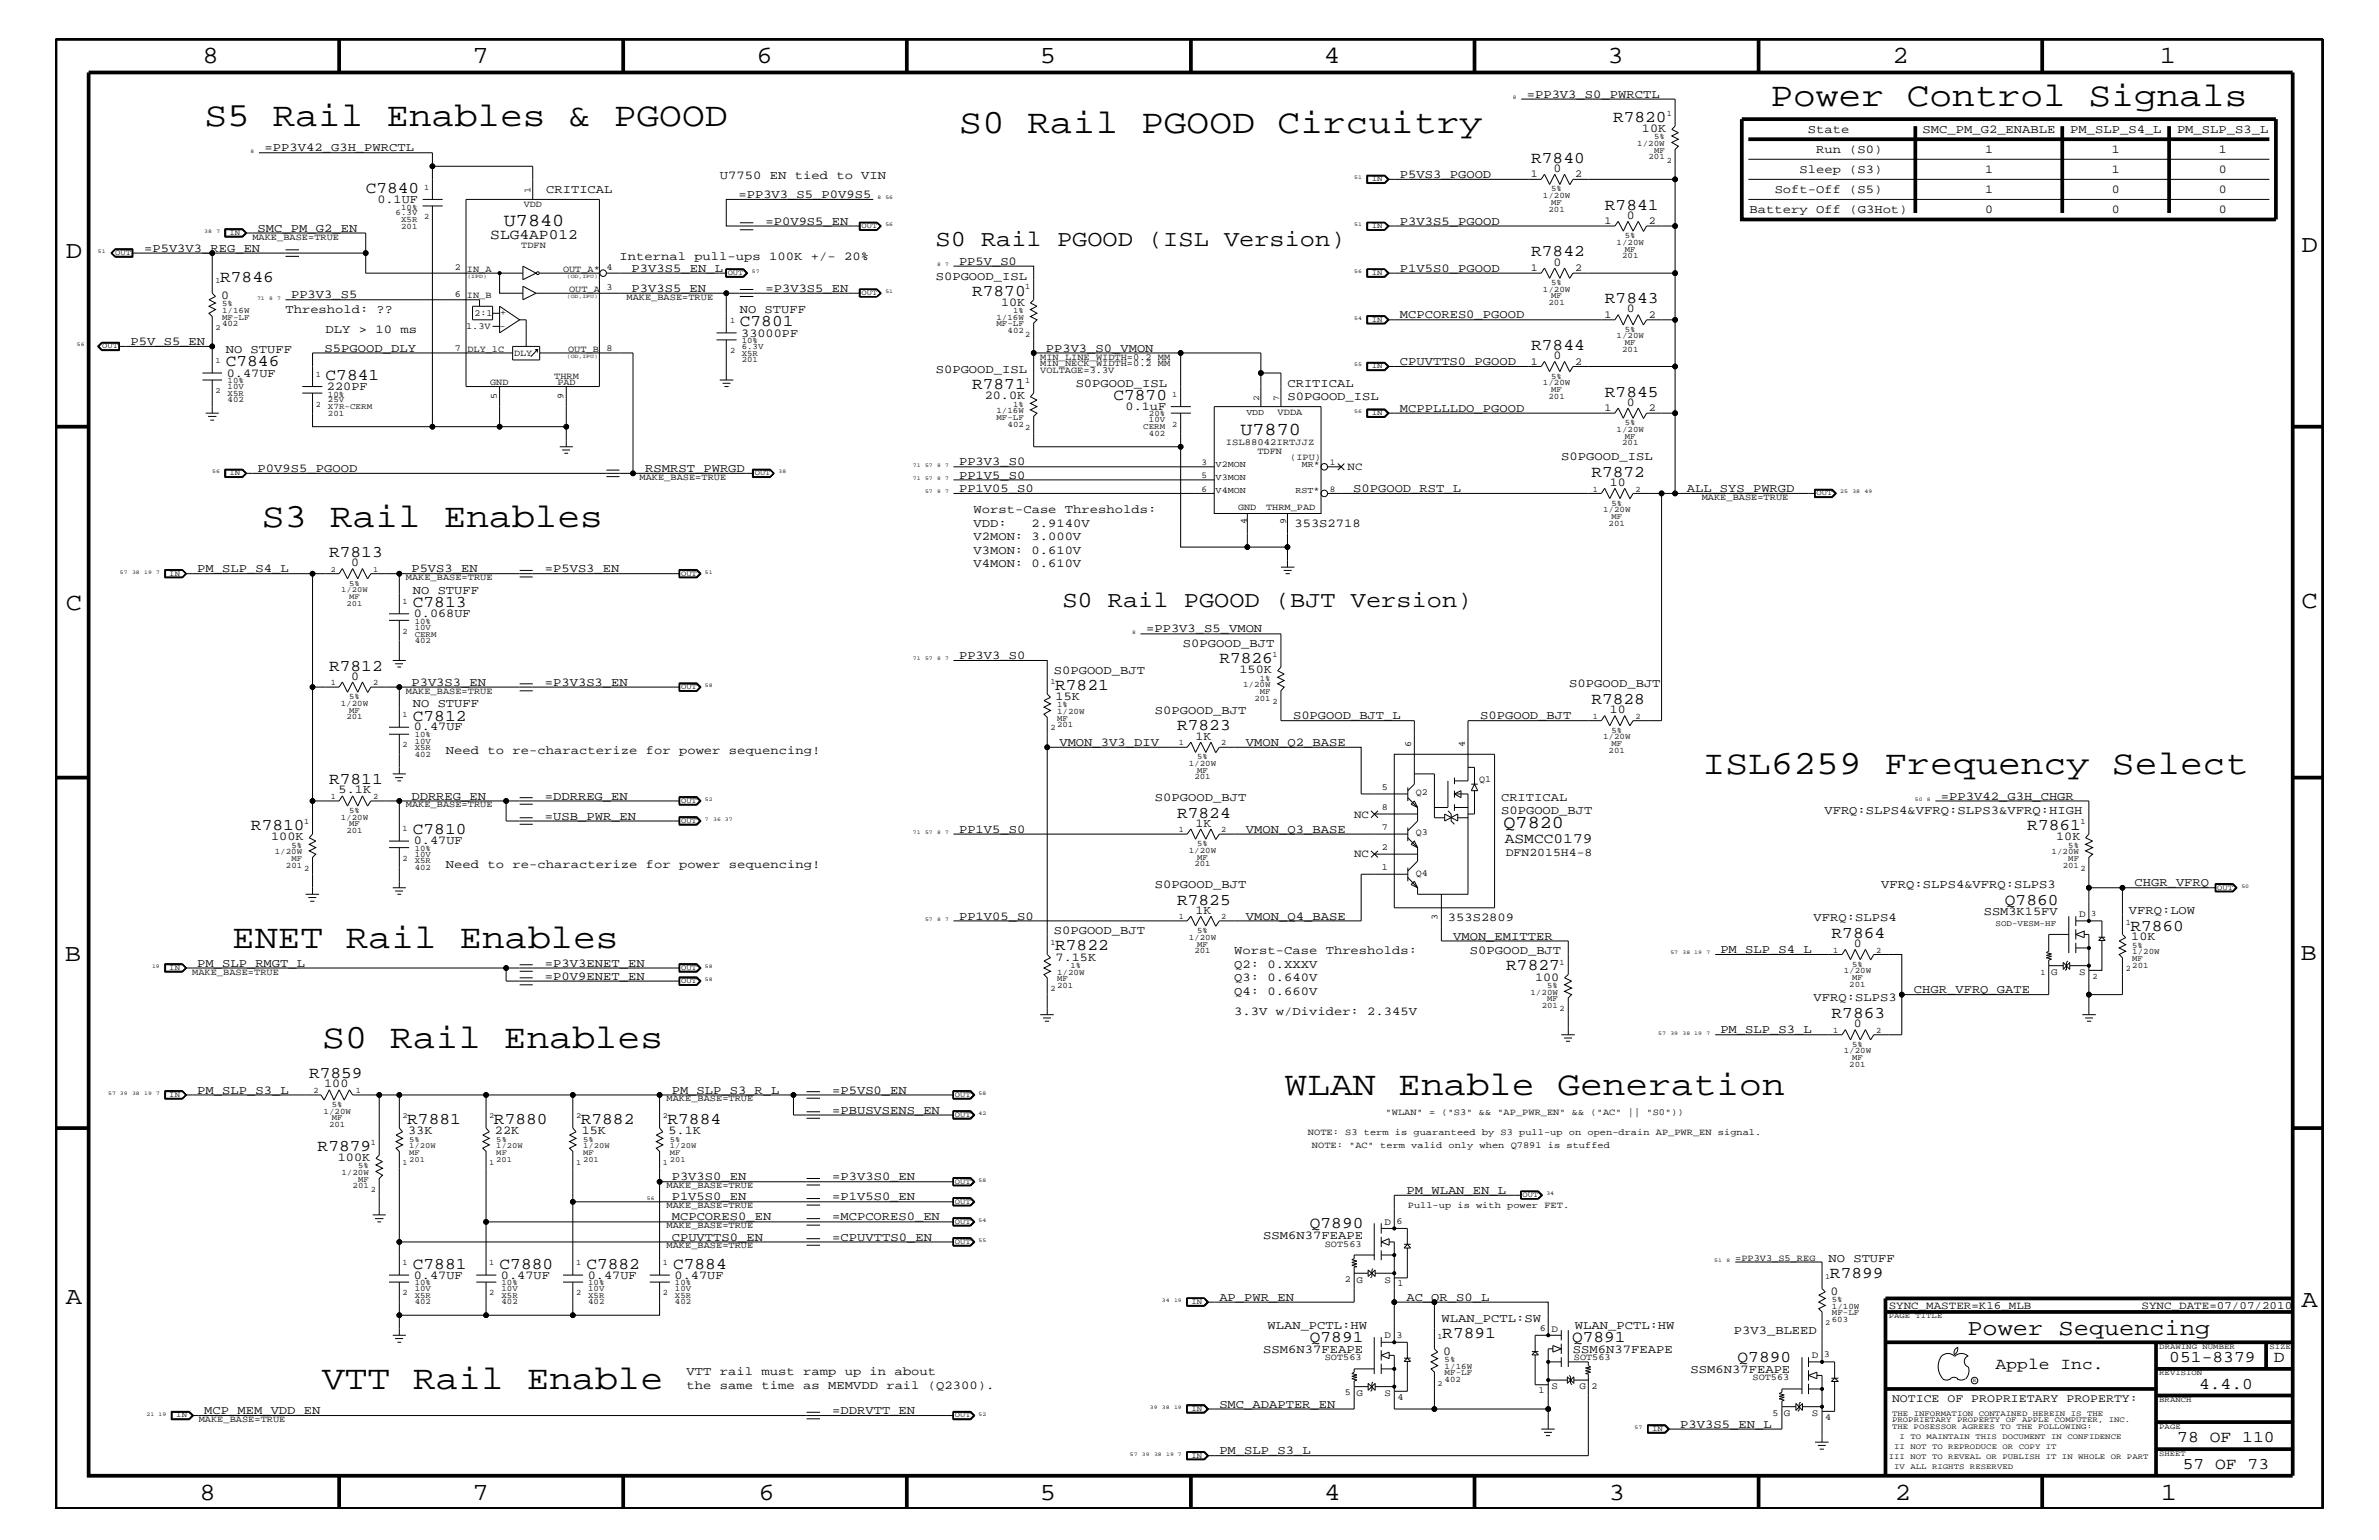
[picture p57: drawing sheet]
<svg xmlns="http://www.w3.org/2000/svg" width="432mm" height="279mm" viewBox="0 0 432 279" stroke-linecap="round" stroke-linejoin="round" font-family="sans-serif">
<defs><g id="words">
<g font-size="6.2">
<text x="37.1" y="22.9">S5 Rail Enables &amp; PGOOD</text>
<text x="321.4" y="19.2">Power Control Signals</text>
<text x="174.1" y="24.1">S0 Rail PGOOD Circuitry</text>
<text x="47.5" y="95.6">S3 Rail Enables</text>
<text x="309" y="140.4">ISL6259 Frequency Select</text>
<text x="42.2" y="172">ENET Rail Enables</text>
<text x="58.5" y="190.2">S0 Rail Enables</text>
<text x="233.2" y="198.7">WLAN Enable Generation</text>
<text x="58.5" y="252">VTT Rail Enable</text>
</g>
<g font-size="4.5">
<text x="36.7" y="11.5">8</text>
<text x="85.8" y="11.5">7</text>
<text x="137.3" y="11.5">6</text>
<text x="188.7" y="11.5">5</text>
<text x="240.3" y="11.5">4</text>
<text x="291.8" y="11.5">3</text>
<text x="343.5" y="11.5">2</text>
<text x="392" y="11.5">1</text>
<text x="11.9" y="46.8">D</text>
<text x="417.7" y="45.7">D</text>
<text x="11.9" y="110.6">C</text>
<text x="417.7" y="110.3">C</text>
<text x="11.8" y="174.3">B</text>
<text x="417.6" y="174.2">B</text>
<text x="11.9" y="236.7">A</text>
<text x="417.7" y="237.1">A</text>
<text x="36.2" y="272.1">8</text>
<text x="85.8" y="272.1">7</text>
<text x="137.7" y="272.1">6</text>
<text x="188.7" y="272.1">5</text>
<text x="240.4" y="272.1">4</text>
<text x="292" y="272.1">3</text>
<text x="343.9" y="272.1">2</text>
<text x="392.2" y="272.1">1</text>
</g>
<g font-size="4.1">
<text x="169.8" y="44.6">S0 Rail PGOOD (ISL Version)</text>
<text x="192.8" y="110.2">S0 Rail PGOOD (BJT Version)</text>
<text x="357.1" y="242.3">Power Sequencing</text>
</g>
<g font-size="3.3">
<text x="91.4" y="41">U7840</text>
<text x="225.1" y="78.9">U7870</text>
<text x="272.9" y="150.2">Q7820</text>
</g>
<g font-size="3">
<text x="292.8" y="22.1">R7820</text>
<text x="277.9" y="29.5">R7840</text>
<text x="66.4" y="35">C7840</text>
<text x="291.3" y="38">R7841</text>
<text x="277.9" y="46.5">R7842</text>
<text x="40" y="51.3">R7846</text>
<text x="176.4" y="53.6">R7870</text>
<text x="134.3" y="59.2">C7801</text>
<text x="291.3" y="55">R7843</text>
<text x="277.9" y="63.4">R7844</text>
<text x="41" y="66.5">C7846</text>
<text x="59.1" y="68.9">C7841</text>
<text x="176.4" y="70.6">R7871</text>
<text x="291.3" y="72">R7845</text>
<text x="202.1" y="72.6">C7870</text>
<text x="288.8" y="86.5">R7872</text>
<text x="59.7" y="101">R7813</text>
<text x="74.9" y="110.2">C7813</text>
<text x="59.7" y="121.7">R7812</text>
<text x="191.5" y="125.2">R7821</text>
<text x="221.3" y="120.3">R7826</text>
<text x="74.9" y="130.8">C7812</text>
<text x="288.8" y="127.7">R7828</text>
<text x="213.7" y="132.5">R7823</text>
<text x="59.7" y="142.3">R7811</text>
<text x="213.7" y="148.4">R7824</text>
<text x="45.6" y="150.7">R7810</text>
<text x="74.9" y="151.3">C7810</text>
<text x="368" y="150.7">R7861</text>
<text x="213.7" y="164.1">R7825</text>
<text x="363.9" y="164.1">Q7860</text>
<text x="191.5" y="172.4">R7822</text>
<text x="332.4" y="170.1">R7864</text>
<text x="386.7" y="168.9">R7860</text>
<text x="273.4" y="176.1">R7827</text>
<text x="332.4" y="184.7">R7863</text>
<text x="56.1" y="195.6">R7859</text>
<text x="73.9" y="204">R7881</text>
<text x="89.7" y="204">R7880</text>
<text x="105.4" y="204">R7882</text>
<text x="121.2" y="204">R7884</text>
<text x="57.7" y="208.8">R7879</text>
<text x="237.7" y="222.9">Q7890</text>
<text x="74.9" y="230.2">C7881</text>
<text x="90.7" y="230.2">C7880</text>
<text x="106.4" y="230.2">C7882</text>
<text x="122.2" y="230.2">C7884</text>
<text x="332.1" y="231.8">R7899</text>
<text x="237.7" y="243.5">Q7891</text>
<text x="261.8" y="242.8">R7891</text>
<text x="285.3" y="243.5">Q7891</text>
<text x="315.4" y="247.1">Q7890</text>
<text x="362.2" y="248.4">Apple Inc.</text>
<text x="393.7" y="247.1">051-8379</text>
<text x="399.2" y="252">4.4.0</text>
<text x="412.7" y="247.1">D</text>
<text x="395.2" y="261.6">78 OF 110</text>
<text x="396.2" y="266.6">57 OF 73</text>
</g>
<g font-size="2.6">
<text x="89" y="43.4">SLG4AP012</text>
<text x="273.1" y="153">ASMCC0179</text>
</g>
<g font-size="2.2">
<text x="277.1" y="17.7">=PP3V3_S0_PWRCTL</text>
<text x="298" y="24">10K</text>
<text x="48" y="27.5">=PP3V42_G3H_PWRCTL</text>
<text x="328.1" y="24.1">State</text>
<text x="329.6" y="27.7">Run (S0)</text>
<text x="349" y="24.1">SMC_PM_G2_ENABLE</text>
<text x="360.3" y="27.7">1</text>
<text x="375.8" y="24.1">PM_SLP_S4_L</text>
<text x="383.3" y="27.7">1</text>
<text x="395.1" y="24.1">PM_SLP_S3_L</text>
<text x="402.7" y="27.7">1</text>
<text x="99.1" y="35">CRITICAL</text>
<text x="130.6" y="32.5">U7750 EN tied to VIN</text>
<text x="134" y="35.9">=PP3V3_S5_P0V9S5</text>
<text x="254.1" y="32.3">P5VS3_PGOOD</text>
<text x="282" y="31.2">0</text>
<text x="322.1" y="35">Soft-Off (S5)</text>
<text x="326.6" y="31.4">Sleep (S3)</text>
<text x="360.3" y="31.4">1</text>
<text x="360.3" y="35">1</text>
<text x="383.3" y="31.4">1</text>
<text x="383.3" y="35">0</text>
<text x="402.7" y="31.4">0</text>
<text x="402.7" y="35">0</text>
<text x="68.5" y="36.8">0.1UF</text>
<text x="138.9" y="40.8">=P0V9S5_EN</text>
<text x="254.1" y="40.8">P3V3S5_PGOOD</text>
<text x="295.3" y="39.7">0</text>
<text x="317.5" y="38.6">Battery Off (G3Hot)</text>
<text x="360.3" y="38.6">0</text>
<text x="383.3" y="38.6">0</text>
<text x="402.7" y="38.6">0</text>
<text x="26.2" y="45.7">=P5V3V3_REG_EN</text>
<text x="46.7" y="42">SMC_PM_G2_EN</text>
<text x="112.4" y="47.1">Internal pull-ups 100K +/- 20%</text>
<text x="114.6" y="52.9">P3V3S5_EN</text>
<text x="114.6" y="49.3">P3V3S5_EN_L</text>
<text x="138.9" y="52.9">=P3V3S5_EN</text>
<text x="169.8" y="50.7">S0PGOOD_ISL</text>
<text x="174.1" y="48">PP5V_S0</text>
<text x="254.1" y="49.3">P1V5S0_PGOOD</text>
<text x="282" y="48.2">0</text>
<text x="40.1" y="54.2">0</text>
<text x="51.8" y="56.8">Threshold: ??</text>
<text x="52.8" y="54.1">PP3V3_S5</text>
<text x="134.3" y="56.8">NO STUFF</text>
<text x="181.7" y="55.5">10K</text>
<text x="254.1" y="57.8">MCPCORES0_PGOOD</text>
<text x="295.3" y="56.7">0</text>
<text x="23.7" y="62.6">P5V_S5_EN</text>
<text x="41" y="64">NO STUFF</text>
<text x="58.9" y="63.9">S5PGOOD_DLY</text>
<text x="59.1" y="60.4">DLY &gt; 10 ms</text>
<text x="134.5" y="61.1">33000PF</text>
<text x="189.8" y="63.9">PP3V3_S0_VMON</text>
<text x="282" y="65.1">0</text>
<text x="41.1" y="68.4">0.47UF</text>
<text x="59.4" y="70.7">220PF</text>
<text x="169.8" y="67.7">S0PGOOD_ISL</text>
<text x="195.2" y="70.1">S0PGOOD_ISL</text>
<text x="233.7" y="70.1">CRITICAL</text>
<text x="254.1" y="66.2">CPUVTTS0_PGOOD</text>
<text x="178.7" y="72.4">20.0K</text>
<text x="204.3" y="74.4">0.1uF</text>
<text x="233.7" y="72.6">S0PGOOD_ISL</text>
<text x="254.1" y="74.7">MCPPLLLDO_PGOOD</text>
<text x="295.3" y="73.7">0</text>
<text x="283.4" y="83.5">S0PGOOD_ISL</text>
<text x="46.7" y="85.6">P0V9S5_PGOOD</text>
<text x="117.1" y="85.6">RSMRST_PWRGD</text>
<text x="174.1" y="84.4">PP3V3_S0</text>
<text x="174.1" y="86.9">PP1V5_S0</text>
<text x="174.1" y="89.3">PP1V05_S0</text>
<text x="245.6" y="89.3">S0PGOOD_RST_L</text>
<text x="292.2" y="88.2">10</text>
<text x="306.2" y="89.3">ALL_SYS_PWRGD</text>
<text x="176.7" y="95.6">VDD:</text>
<text x="176.7" y="93.2">Worst-Case Thresholds:</text>
<text x="187.2" y="95.6">2.9140V</text>
<text x="234.9" y="95.6">353S2718</text>
<text x="176.7" y="100.4">V3MON: 0.610V</text>
<text x="176.7" y="98">V2MON: 3.000V</text>
<text x="35.8" y="103.8">PM_SLP_S4_L</text>
<text x="63.7" y="102.7">0</text>
<text x="74.7" y="103.8">P5VS3_EN</text>
<text x="74.9" y="107.7">NO STUFF</text>
<text x="98.9" y="103.8">=P5VS3_EN</text>
<text x="176.7" y="102.9">V4MON: 0.610V</text>
<text x="75.1" y="112">0.068UF</text>
<text x="174.1" y="119.6">PP3V3_S0</text>
<text x="208" y="114.8">=PP3V3_S5_VMON</text>
<text x="214.7" y="117.4">S0PGOOD_BJT</text>
<text x="63.7" y="123.4">0</text>
<text x="74.7" y="124.4">P3V3S3_EN</text>
<text x="98.9" y="124.4">=P3V3S3_EN</text>
<text x="191.3" y="122.3">S0PGOOD_BJT</text>
<text x="225" y="122.1">150K</text>
<text x="284.8" y="124.7">S0PGOOD_BJT</text>
<text x="74.9" y="128.3">NO STUFF</text>
<text x="191.6" y="127">15K</text>
<text x="209.6" y="129.6">S0PGOOD_BJT</text>
<text x="234.7" y="130.5">S0PGOOD_BJT_L</text>
<text x="268.6" y="130.5">S0PGOOD_BJT</text>
<text x="292.2" y="129.4">10</text>
<text x="75.1" y="132.5">0.47UF</text>
<text x="80.9" y="136.8">Need to re-characterize for power sequencing!</text>
<text x="192.3" y="135.3">VMON_3V3_DIV</text>
<text x="217" y="134.2">1K</text>
<text x="226.1" y="135.3">VMON_Q2_BASE</text>
<text x="61.5" y="144">5.1K</text>
<text x="74.7" y="145.1">DDRREG_EN</text>
<text x="98.9" y="145.1">=DDRREG_EN</text>
<text x="98.9" y="148.7">=USB_PWR_EN</text>
<text x="209.6" y="145.3">S0PGOOD_BJT</text>
<text x="272.5" y="147.7">S0PGOOD_BJT</text>
<text x="272.5" y="145.3">CRITICAL</text>
<text x="331.1" y="147.7">VFRQ:SLPS4&amp;VFRQ:SLPS3&amp;VFRQ:HIGH</text>
<text x="352.3" y="145.1">=PP3V42_G3H_CHGR</text>
<text x="49.2" y="152.4">100K</text>
<text x="75.1" y="153.2">0.47UF</text>
<text x="174.1" y="151.1">PP1V5_S0</text>
<text x="217" y="150.1">1K</text>
<text x="226.1" y="151.1">VMON_Q3_BASE</text>
<text x="373.2" y="152.4">10K</text>
<text x="80.9" y="157.4">Need to re-characterize for power sequencing!</text>
<text x="209.6" y="161.1">S0PGOOD_BJT</text>
<text x="341.5" y="161.1">VFRQ:SLPS4&amp;VFRQ:SLPS3</text>
<text x="387.4" y="160.8">CHGR_VFRQ</text>
<text x="174.1" y="166.9">PP1V05_S0</text>
<text x="217" y="165.8">1K</text>
<text x="226.1" y="166.9">VMON_Q4_BASE</text>
<text x="262.8" y="167.1">353S2809</text>
<text x="329.2" y="167.1">VFRQ:SLPS4</text>
<text x="360.1" y="166.1">SSM3K15FV</text>
<text x="386.4" y="165.9">VFRQ:LOW</text>
<text x="191.3" y="169.5">S0PGOOD_BJT</text>
<text x="224" y="173.2">Worst-Case Thresholds:</text>
<text x="263.7" y="170.5">VMON_EMITTER</text>
<text x="266.8" y="173.2">S0PGOOD_BJT</text>
<text x="312.3" y="172.9">PM_SLP_S4_L</text>
<text x="336.5" y="171.8">0</text>
<text x="386.8" y="170.6">10K</text>
<text x="35.8" y="175.4">PM_SLP_RMGT_L</text>
<text x="98.9" y="175.4">=P3V3ENET_EN</text>
<text x="98.9" y="177.7">=P0V9ENET_EN</text>
<text x="191.6" y="174.3">7.15K</text>
<text x="224" y="175.6">Q2: 0.XXXV</text>
<text x="224" y="178">Q3: 0.640V</text>
<text x="278.6" y="177.9">100</text>
<text x="224" y="184.1">3.3V w/Divider: 2.345V</text>
<text x="224" y="180.5">Q4: 0.660V</text>
<text x="329.2" y="181.6">VFRQ:SLPS3</text>
<text x="347.4" y="180.2">CHGR_VFRQ_GATE</text>
<text x="312.3" y="187.5">PM_SLP_S3_L</text>
<text x="336.5" y="186.4">0</text>
<text x="58.8" y="197.3">100</text>
<text x="35.8" y="198.4">PM_SLP_S3_L</text>
<text x="121.9" y="198.4">PM_SLP_S3_R_L</text>
<text x="151" y="202">=PBUSVSENS_EN</text>
<text x="151" y="198.4">=P5VS0_EN</text>
<text x="74.1" y="205.8">33K</text>
<text x="89.8" y="205.8">22K</text>
<text x="105.6" y="205.8">15K</text>
<text x="121.3" y="205.8">5.1K</text>
<text x="61.3" y="210.7">100K</text>
<text x="121.9" y="214.2">P3V3S0_EN</text>
<text x="151" y="214.2">=P3V3S0_EN</text>
<text x="121.9" y="221.4">MCPCORES0_EN</text>
<text x="121.9" y="217.8">P1V5S0_EN</text>
<text x="151" y="217.8">=P1V5S0_EN</text>
<text x="151" y="221.4">=MCPCORES0_EN</text>
<text x="255.3" y="216.6">PM_WLAN_EN_L</text>
<text x="121.9" y="225.1">CPUVTTS0_EN</text>
<text x="151" y="225.1">=CPUVTTS0_EN</text>
<text x="229.3" y="224.8">SSM6N37FEAPE</text>
<text x="75.1" y="232">0.47UF</text>
<text x="90.9" y="232">0.47UF</text>
<text x="106.7" y="232">0.47UF</text>
<text x="122.4" y="232">0.47UF</text>
<text x="331.9" y="229">NO STUFF</text>
<text x="221.3" y="236">AP_PWR_EN</text>
<text x="255.3" y="236">AC_OR_S0_L</text>
<text x="261.6" y="239.9">WLAN_PCTL:SW</text>
<text x="332.2" y="234.9">0</text>
<text x="229.3" y="245.4">SSM6N37FEAPE</text>
<text x="230" y="241.1">WLAN_PCTL:HW</text>
<text x="262" y="245.8">0</text>
<text x="285.5" y="245.4">SSM6N37FEAPE</text>
<text x="285.8" y="241.1">WLAN_PCTL:HW</text>
<text x="314.7" y="242">P3V3_BLEED</text>
<text x="124.6" y="252">the same time as MEMVDD rail (Q2300).</text>
<text x="124.6" y="249.5">VTT rail must ramp up in about</text>
<text x="306.8" y="249">SSM6N37FEAPE</text>
<text x="37.1" y="256.6">MCP_MEM_VDD_EN</text>
<text x="151" y="256.6">=DDRVTT_EN</text>
<text x="221.3" y="255.4">SMC_ADAPTER_EN</text>
<text x="221.3" y="263.8">PM_SLP_S3_L</text>
<text x="305" y="259">P3V3S5_EN_L</text>
</g>
<g font-size="2.1">
<text x="273.3" y="155.4">DFN2015H4-8</text>
<text x="343.4" y="254.4">NOTICE OF PROPRIETARY PROPERTY:</text>
</g>
<g font-size="2">
<text x="244.6" y="85.3">NC</text>
<text x="245.8" y="148.4">NC</text>
<text x="245.8" y="155.6">NC</text>
<text x="342.8" y="237.4">SYNC_MASTER=K16_MLB</text>
<text x="388.7" y="237.4">SYNC_DATE=07/07/2010</text>
</g>
<g font-size="1.9">
<text x="277.9" y="32.2">1</text>
<text x="285.9" y="32.2">2</text>
<text x="291.3" y="40.7">1</text>
<text x="299.3" y="40.7">2</text>
<text x="277.9" y="49.1">1</text>
<text x="285.9" y="49.1">2</text>
<text x="291.3" y="57.7">1</text>
<text x="299.3" y="57.7">2</text>
<text x="277.9" y="66.2">1</text>
<text x="285.9" y="66.2">2</text>
<text x="291.3" y="74.6">1</text>
<text x="299.3" y="74.6">2</text>
</g>
<g font-size="1.8">
<text x="377.4" y="166.4">D</text>
<text x="372.3" y="176.9">G</text>
<text x="377.4" y="176.9">S</text>
<text x="251.3" y="222.2">D</text>
<text x="246.2" y="232.7">G</text>
<text x="251.3" y="232.7">S</text>
<text x="251.3" y="242.8">D</text>
<text x="281.6" y="241.6">D</text>
<text x="328.8" y="246.4">D</text>
<text x="246.2" y="253.4">G</text>
<text x="251.3" y="253.4">S</text>
<text x="281.6" y="252.1">S</text>
<text x="286.7" y="252.1">G</text>
<text x="323.8" y="256.9">G</text>
<text x="328.8" y="256.9">S</text>
</g>
<g font-size="1.7">
<text x="96.3" y="35" transform="rotate(-90 96.3 35)">1</text>
<text x="95.1" y="37.6">VDD</text>
<text x="45.8" y="43.5">MAKE_BASE=TRUE</text>
<text x="94.6" y="45.1">TDFN</text>
<text x="82.5" y="53.9">6</text>
<text x="82.5" y="49.1">2</text>
<text x="84.8" y="49.3">IN_A</text>
<text x="102.2" y="49.3">OUT_A*</text>
<text x="103.3" y="52.9">OUT_A</text>
<text x="110.1" y="49.1">4</text>
<text x="110.1" y="52.7">3</text>
<text x="84.6" y="59.6">1.3V</text>
<text x="84.8" y="54.1">IN_B</text>
<text x="86.1" y="57.3">2:1</text>
<text x="90.7" y="59.6">-</text>
<text x="90.8" y="57.2">+</text>
<text x="113.7" y="54.4">MAKE_BASE=TRUE</text>
<text x="82.5" y="63.6">7</text>
<text x="84.8" y="63.9">DLY_1C</text>
<text x="93.3" y="64.5">DLY</text>
<text x="103.1" y="63.9">OUT_B</text>
<text x="110.1" y="63.6">8</text>
<text x="188.8" y="65.3">MIN_LINE_WIDTH=0.2 MM</text>
<text x="89" y="69.9">GND</text>
<text x="100.6" y="68.7">THRM</text>
<text x="101.2" y="69.9">PAD</text>
<text x="188.8" y="67.7">VOLTAGE=3.3V</text>
<text x="188.8" y="66.5">MIN_NECK_WIDTH=0.2 MM</text>
<text x="90.2" y="72.4" transform="rotate(-90 90.2 72.4)">5</text>
<text x="102.3" y="72.4" transform="rotate(-90 102.3 72.4)">9</text>
<text x="231.9" y="75.2">VDDA</text>
<text x="222.5" y="80.7">ISL88042IRTJJZ</text>
<text x="228.2" y="82.4">TDFN</text>
<text x="234.2" y="83.5">(IPU)</text>
<text x="116.1" y="87.1">MAKE_BASE=TRUE</text>
<text x="224.7" y="92.6">GND</text>
<text x="226.3" y="95" transform="rotate(-90 226.3 95)">4</text>
<text x="229.8" y="92.6">THRM_PAD</text>
<text x="233.4" y="95" transform="rotate(-90 233.4 95)">9</text>
<text x="308.9" y="90.7">MAKE_BASE=TRUE</text>
<text x="73.7" y="105.3">MAKE_BASE=TRUE</text>
<text x="73.7" y="125.9">MAKE_BASE=TRUE</text>
<text x="256.1" y="135.6" transform="rotate(-90 256.1 135.6)">6</text>
<text x="265.9" y="135.6" transform="rotate(-90 265.9 135.6)">4</text>
<text x="250.8" y="143.4">5</text>
<text x="268.5" y="141.9">Q1</text>
<text x="73.7" y="146.5">MAKE_BASE=TRUE</text>
<text x="250.8" y="147">8</text>
<text x="257" y="144.2">Q2</text>
<text x="250.8" y="154.3">2</text>
<text x="250.8" y="150.7">7</text>
<text x="257" y="151.6">Q3</text>
<text x="250.8" y="157.9">1</text>
<text x="257" y="158.9">Q4</text>
<text x="260.9" y="167" transform="rotate(-90 260.9 167)">3</text>
<text x="34.9" y="176.8">MAKE_BASE=TRUE</text>
<text x="121" y="199.8">MAKE_BASE=TRUE</text>
<text x="251.5" y="202.3">&quot;WLAN&quot; = (&quot;S3&quot; &amp;&amp; &quot;AP_PWR_EN&quot; &amp;&amp; (&quot;AC&quot; || &quot;S0&quot;))</text>
<text x="237.4" y="205.9">NOTE: S3 term is guaranteed by S3 pull-up on open-drain AP_PWR_EN signal.</text>
<text x="238.1" y="208.3">NOTE: &quot;AC&quot; term valid only when Q7891 is stuffed</text>
<text x="121" y="215.6">MAKE_BASE=TRUE</text>
<text x="121" y="219.2">MAKE_BASE=TRUE</text>
<text x="255.5" y="219.2">Pull-up is with power FET.</text>
<text x="121" y="226.5">MAKE_BASE=TRUE</text>
<text x="121" y="222.9">MAKE_BASE=TRUE</text>
<text x="240.5" y="226.2">SOT563</text>
<text x="253.5" y="222">6</text>
<text x="244.1" y="232.6">2</text>
<text x="253.7" y="233.3">1</text>
<text x="315" y="228.7">=PP3V3_S5_REG</text>
<text x="253.5" y="242.7">3</text>
<text x="279.5" y="241.4">6</text>
<text x="240.5" y="246.7">SOT563</text>
<text x="285.7" y="246.7">SOT563</text>
<text x="288.9" y="252">2</text>
<text x="318.1" y="250.4">SOT563</text>
<text x="331" y="246.2">3</text>
<text x="244.1" y="253.2">5</text>
<text x="253.7" y="253.9">4</text>
<text x="279.2" y="252.7">1</text>
<text x="321.7" y="256.8">5</text>
<text x="331.3" y="257.6">4</text>
<text x="36.1" y="258">MAKE_BASE=TRUE</text>
</g>
<g font-size="1.6">
<text x="226.2" y="75.2">VDD</text>
<text x="228.5" y="72.8" transform="rotate(-90 228.5 72.8)">2</text>
<text x="232.2" y="72.8" transform="rotate(-90 232.2 72.8)">7</text>
<text x="218.1" y="89.2">6</text>
<text x="218.1" y="86.7">5</text>
<text x="218.1" y="84.4">3</text>
<text x="220.6" y="87.1">V3MON</text>
<text x="220.6" y="89.5">V4MON</text>
<text x="220.6" y="84.7">V2MON</text>
<text x="235.1" y="89.5">RST*</text>
<text x="236.3" y="84.7">MR*</text>
<text x="241.4" y="89.2">8</text>
<text x="241.4" y="84.4">1</text>
</g>
<g font-size="1.5">
<text x="302.5" y="21">1</text>
<text x="297.2" y="26.5">1/20W</text>
<text x="299.2" y="28.9">201</text>
<text x="300.2" y="25.3">5%</text>
<text x="300.2" y="27.7">MF</text>
<text x="302.5" y="29.5">2</text>
<text x="77" y="34.4">1</text>
<text x="280" y="35.9">1/20W</text>
<text x="281.6" y="34.7">5%</text>
<text x="71.8" y="39.1">6.3V</text>
<text x="72.8" y="40.3">X5R</text>
<text x="72.8" y="41.5">201</text>
<text x="72.8" y="38">10%</text>
<text x="77" y="39.8">2</text>
<text x="281.1" y="38.4">201</text>
<text x="281.6" y="37.2">MF</text>
<text x="293.4" y="44.4">1/20W</text>
<text x="294.4" y="46.8">201</text>
<text x="294.9" y="45.7">MF</text>
<text x="294.9" y="43.2">5%</text>
<text x="186.1" y="52.5">1</text>
<text x="280" y="52.9">1/20W</text>
<text x="281.6" y="51.7">5%</text>
<text x="40.3" y="55.6">5%</text>
<text x="40.3" y="58">MF-LF</text>
<text x="40.3" y="59.2">402</text>
<text x="40.3" y="56.8">1/16W</text>
<text x="132.5" y="58.6">1</text>
<text x="180.8" y="58">1/16W</text>
<text x="180.8" y="59.2">MF-LF</text>
<text x="183.9" y="56.8">1%</text>
<text x="281.1" y="55.3">201</text>
<text x="281.6" y="54.1">MF</text>
<text x="132.5" y="64">2</text>
<text x="134.6" y="62.3">10%</text>
<text x="134.6" y="63.4">6.3V</text>
<text x="134.6" y="64.5">X5R</text>
<text x="134.6" y="65.7">201</text>
<text x="182.9" y="60.4">402</text>
<text x="186.1" y="61.1">2</text>
<text x="293.4" y="61.4">1/20W</text>
<text x="294.4" y="63.9">201</text>
<text x="294.9" y="60.2">5%</text>
<text x="294.9" y="62.6">MF</text>
<text x="41.3" y="69.5">10%</text>
<text x="41.3" y="70.6">10V</text>
<text x="41.3" y="71.8">X5R</text>
<text x="57.3" y="68.4">1</text>
<text x="59.5" y="72">10%</text>
<text x="186.1" y="69.5">1</text>
<text x="212.8" y="72">1</text>
<text x="280" y="69.9">1/20W</text>
<text x="281.6" y="68.7">5%</text>
<text x="281.6" y="71.1">MF</text>
<text x="41.3" y="73">402</text>
<text x="57.3" y="73.8">2</text>
<text x="59.5" y="73">25V</text>
<text x="59.5" y="75.5">201</text>
<text x="59.5" y="74.3">X7R-CERM</text>
<text x="180.8" y="75">1/16W</text>
<text x="180.8" y="76.2">MF-LF</text>
<text x="182.9" y="77.4">402</text>
<text x="183.9" y="73.8">1%</text>
<text x="207.5" y="77.9">CERM</text>
<text x="208.5" y="76.7">10V</text>
<text x="208.5" y="75.6">20%</text>
<text x="212.8" y="77.4">2</text>
<text x="281.1" y="72.3">201</text>
<text x="294.9" y="77.2">5%</text>
<text x="186.1" y="78">2</text>
<text x="208.5" y="79.1">402</text>
<text x="293.4" y="78.3">1/20W</text>
<text x="294.4" y="80.8">201</text>
<text x="294.9" y="79.6">MF</text>
<text x="289.1" y="89.2">1</text>
<text x="296.8" y="89.2">2</text>
<text x="291" y="92.9">1/20W</text>
<text x="292" y="95.4">201</text>
<text x="292.5" y="91.7">5%</text>
<text x="292.5" y="94.2">MF</text>
<text x="73.1" y="109.5">1</text>
<text x="75.3" y="113.1">10%</text>
<text x="73.1" y="115">2</text>
<text x="75.3" y="114.2">10V</text>
<text x="75.3" y="115.5">CERM</text>
<text x="75.3" y="116.7">402</text>
<text x="231" y="119.2">1</text>
<text x="60" y="124.3">1</text>
<text x="67.7" y="124.3">2</text>
<text x="190.7" y="124.1">1</text>
<text x="225.6" y="124.7">1/20W</text>
<text x="228.7" y="125.9">MF</text>
<text x="228.7" y="123.5">1%</text>
<text x="61.8" y="128">1/20W</text>
<text x="62.9" y="130.5">201</text>
<text x="63.4" y="129.3">MF</text>
<text x="63.4" y="126.9">5%</text>
<text x="73.1" y="130.2">1</text>
<text x="191.9" y="131.9">201</text>
<text x="191.9" y="129.6">1/20W</text>
<text x="191.9" y="130.8">MF</text>
<text x="191.9" y="128.3">1%</text>
<text x="227.7" y="127.1">201</text>
<text x="231" y="127.7">2</text>
<text x="289.1" y="130.4">1</text>
<text x="296.8" y="130.4">2</text>
<text x="73.1" y="135.6">2</text>
<text x="75.3" y="134.9">10V</text>
<text x="75.3" y="136.1">X5R</text>
<text x="75.3" y="137.3">402</text>
<text x="75.3" y="133.8">10%</text>
<text x="190.7" y="132.5">2</text>
<text x="214" y="135.2">1</text>
<text x="217.3" y="137.8">5%</text>
<text x="221.7" y="135.2">2</text>
<text x="291" y="134.1">1/20W</text>
<text x="292" y="136.6">201</text>
<text x="292.5" y="135.3">MF</text>
<text x="292.5" y="133">5%</text>
<text x="215.8" y="139">1/20W</text>
<text x="216.8" y="141.4">201</text>
<text x="217.3" y="140.2">MF</text>
<text x="55.2" y="149.5">1</text>
<text x="60" y="144.9">1</text>
<text x="61.8" y="148.7">1/20W</text>
<text x="63.4" y="149.9">MF</text>
<text x="63.4" y="147.5">5%</text>
<text x="67.7" y="144.9">2</text>
<text x="377.6" y="149.5">1</text>
<text x="49.9" y="155">1/20W</text>
<text x="52.9" y="153.8">5%</text>
<text x="62.9" y="151.1">201</text>
<text x="73.1" y="150.7">1</text>
<text x="75.3" y="155.5">10V</text>
<text x="75.3" y="154.4">10%</text>
<text x="214" y="151">1</text>
<text x="215.8" y="154.7">1/20W</text>
<text x="217.3" y="156">MF</text>
<text x="217.3" y="153.5">5%</text>
<text x="221.7" y="151">2</text>
<text x="372.4" y="155">1/20W</text>
<text x="375.4" y="153.8">5%</text>
<text x="51.9" y="157.4">201</text>
<text x="52.9" y="156.2">MF</text>
<text x="55.2" y="158">2</text>
<text x="73.1" y="156.2">2</text>
<text x="75.3" y="157.9">402</text>
<text x="75.3" y="156.7">X5R</text>
<text x="216.8" y="157.2">201</text>
<text x="374.4" y="157.4">201</text>
<text x="375.4" y="156.2">MF</text>
<text x="377.6" y="158">2</text>
<text x="214" y="166.7">1</text>
<text x="221.7" y="166.7">2</text>
<text x="379.6" y="166.2">3</text>
<text x="385.8" y="167.8">1</text>
<text x="190.7" y="171.4">1</text>
<text x="215.8" y="170.5">1/20W</text>
<text x="216.8" y="172.9">201</text>
<text x="217.3" y="171.7">MF</text>
<text x="217.3" y="169.3">5%</text>
<text x="332.7" y="172.8">1</text>
<text x="340.5" y="172.8">2</text>
<text x="362.2" y="168">SOD-VESM-HF</text>
<text x="387" y="172">5%</text>
<text x="387" y="173.2">1/20W</text>
<text x="190.7" y="179.9">2</text>
<text x="191.9" y="178">MF</text>
<text x="191.9" y="176.8">1/20W</text>
<text x="191.9" y="179.3">201</text>
<text x="194.3" y="175.6">1%</text>
<text x="280.8" y="179.3">5%</text>
<text x="283" y="175">1</text>
<text x="334.6" y="176.6">1/20W</text>
<text x="335.7" y="179">201</text>
<text x="336.2" y="175.4">5%</text>
<text x="336.2" y="177.7">MF</text>
<text x="370.3" y="176.8">1</text>
<text x="379.8" y="177.6">2</text>
<text x="385.8" y="176.2">2</text>
<text x="387" y="175.6">201</text>
<text x="387" y="174.4">MF</text>
<text x="277.8" y="180.5">1/20W</text>
<text x="279.8" y="182.9">201</text>
<text x="280.8" y="181.6">MF</text>
<text x="283" y="183.5">2</text>
<text x="332.7" y="187.4">1</text>
<text x="334.6" y="191.1">1/20W</text>
<text x="336.2" y="189.9">5%</text>
<text x="340.5" y="187.4">2</text>
<text x="335.7" y="193.6">201</text>
<text x="336.2" y="192.3">MF</text>
<text x="56.9" y="198.2">2</text>
<text x="58.7" y="202">1/20W</text>
<text x="60.2" y="203.2">MF</text>
<text x="60.2" y="200.9">5%</text>
<text x="64.6" y="198.2">1</text>
<text x="59.7" y="204.4">201</text>
<text x="67.3" y="207.7">1</text>
<text x="62" y="213.2">1/20W</text>
<text x="64" y="215.6">201</text>
<text x="65" y="214.4">MF</text>
<text x="65" y="211.9">5%</text>
<text x="67.3" y="216.2">2</text>
<text x="73.1" y="229.6">1</text>
<text x="75.3" y="233.2">10%</text>
<text x="88.8" y="229.6">1</text>
<text x="91" y="233.2">10%</text>
<text x="104.6" y="229.6">1</text>
<text x="106.8" y="233.2">10%</text>
<text x="120.3" y="229.6">1</text>
<text x="122.5" y="233.2">10%</text>
<text x="73.1" y="235">2</text>
<text x="75.3" y="236.7">402</text>
<text x="75.3" y="235.5">X5R</text>
<text x="75.3" y="234.3">10V</text>
<text x="88.8" y="235">2</text>
<text x="91" y="234.3">10V</text>
<text x="91" y="235.5">X5R</text>
<text x="91" y="236.7">402</text>
<text x="104.6" y="235">2</text>
<text x="106.8" y="234.3">10V</text>
<text x="106.8" y="235.5">X5R</text>
<text x="106.8" y="236.7">402</text>
<text x="120.3" y="235">2</text>
<text x="122.5" y="236.7">402</text>
<text x="122.5" y="235.5">X5R</text>
<text x="122.5" y="234.3">10V</text>
<text x="332.5" y="239.9">603</text>
<text x="332.5" y="238.6">MF-LF</text>
<text x="332.5" y="237.4">1/10W</text>
<text x="332.5" y="236.2">5%</text>
<text x="262.2" y="247.1">5%</text>
<text x="262.2" y="248.4">1/16W</text>
<text x="262.2" y="250.7">402</text>
<text x="262.2" y="249.5">MF-LF</text>
</g>
<g font-size="1.4">
<text x="249" y="32.9">IN</text>
<text x="156.4" y="41.4">OUT</text>
<text x="249" y="41.4">IN</text>
<text x="20.9" y="46.3">OUT</text>
<text x="41.7" y="42.6">IN</text>
<text x="39.1" y="51.3">1</text>
<text x="132.1" y="49.9">OUT</text>
<text x="156.4" y="53.5">OUT</text>
<text x="249" y="49.9">IN</text>
<text x="39.1" y="59.8">2</text>
<text x="249" y="58.4">IN</text>
<text x="18.5" y="63.2">OUT</text>
<text x="39.1" y="65.9">1</text>
<text x="39.1" y="71.3">2</text>
<text x="249" y="66.8">IN</text>
<text x="249" y="75.4">IN</text>
<text x="41.7" y="86.2">IN</text>
<text x="137" y="86.2">OUT</text>
<text x="329.7" y="89.9">OUT</text>
<text x="30.7" y="104.4">IN</text>
<text x="60" y="103.7">2</text>
<text x="61.9" y="107.5">1/20W</text>
<text x="63.4" y="106.3">5%</text>
<text x="67.7" y="103.7">1</text>
<text x="123.6" y="104.4">OUT</text>
<text x="62.9" y="109.9">201</text>
<text x="63.4" y="108.7">MF</text>
<text x="123.6" y="125.1">OUT</text>
<text x="123.6" y="149.3">OUT</text>
<text x="123.6" y="145.7">OUT</text>
<text x="402.4" y="161.4">OUT</text>
<text x="30.7" y="176">IN</text>
<text x="123.6" y="178.4">OUT</text>
<text x="123.6" y="176">OUT</text>
<text x="30.7" y="199">IN</text>
<text x="73.1" y="202.9">2</text>
<text x="88.8" y="202.9">2</text>
<text x="104.6" y="202.9">2</text>
<text x="120.3" y="202.9">2</text>
<text x="173.3" y="199">OUT</text>
<text x="173.3" y="202.6">OUT</text>
<text x="74.3" y="209.6">MF</text>
<text x="74.3" y="208.3">1/20W</text>
<text x="74.3" y="207.1">5%</text>
<text x="90.1" y="209.6">MF</text>
<text x="90.1" y="207.1">5%</text>
<text x="90.1" y="208.3">1/20W</text>
<text x="105.8" y="209.6">MF</text>
<text x="105.8" y="208.3">1/20W</text>
<text x="105.8" y="207.1">5%</text>
<text x="121.6" y="207.1">5%</text>
<text x="121.6" y="208.3">1/20W</text>
<text x="121.6" y="209.6">MF</text>
<text x="73.1" y="211.4">1</text>
<text x="74.3" y="210.8">201</text>
<text x="88.8" y="211.4">1</text>
<text x="90.1" y="210.8">201</text>
<text x="104.6" y="211.4">1</text>
<text x="105.8" y="210.8">201</text>
<text x="120.3" y="211.4">1</text>
<text x="121.6" y="210.8">201</text>
<text x="173.3" y="214.7">OUT</text>
<text x="173.3" y="218.4">OUT</text>
<text x="276.4" y="217.2">OUT</text>
<text x="173.3" y="225.7">OUT</text>
<text x="173.3" y="222">OUT</text>
<text x="331.3" y="232">1</text>
<text x="216.2" y="236.6">IN</text>
<text x="342.8" y="239.2">PAGE TITLE</text>
<text x="260.9" y="242.9">1</text>
<text x="331.3" y="240.5">2</text>
<text x="391.9" y="244.7">DRAWING NUMBER</text>
<text x="411.9" y="244.7">SIZE</text>
<text x="260.9" y="251.4">2</text>
<text x="391.9" y="249.5">REVISION</text>
<text x="32" y="257.2">IN</text>
<text x="173.3" y="257.2">OUT</text>
<text x="216.2" y="256">IN</text>
<text x="343.4" y="256.8">THE INFORMATION CONTAINED HEREIN IS THE</text>
<text x="391.9" y="254.4">BRANCH</text>
<text x="299.9" y="259.6">IN</text>
<text x="343.4" y="259.3">THE POSESSOR AGREES TO THE FOLLOWING:</text>
<text x="343.4" y="258">PROPRIETARY PROPERTY OF APPLE COMPUTER, INC.</text>
<text x="343.8" y="262.9">II NOT TO REPRODUCE OR COPY IT</text>
<text x="344.8" y="261.1">I TO MAINTAIN THIS DOCUMENT IN CONFIDENCE</text>
<text x="391.9" y="259.3">PAGE</text>
<text x="216.2" y="264.4">IN</text>
<text x="342.8" y="264.7">III NOT TO REVEAL OR PUBLISH IT IN WHOLE OR PART</text>
<text x="343.8" y="266.6">IV ALL RIGHTS RESERVED</text>
<text x="391.9" y="264.1">SHEET</text>
</g>
<g font-size="1">
<text x="274.6" y="18">8</text>
<text x="45.5" y="27.7">8</text>
<text x="245.8" y="32.5">51</text>
<text x="159.3" y="36.2">8</text>
<text x="160.7" y="41">56</text>
<text x="160.7" y="36.2">56</text>
<text x="245.8" y="41">51</text>
<text x="17.8" y="45.9">51</text>
<text x="37.1" y="42.3">38</text>
<text x="39.3" y="42.3">7</text>
<text x="84.8" y="50.4">(IPD)</text>
<text x="102.9" y="50.4">(OD,IPU)</text>
<text x="136.5" y="49.6">57</text>
<text x="160.7" y="53.2">51</text>
<text x="170.1" y="48.3">8</text>
<text x="171.5" y="48.3">7</text>
<text x="245.8" y="49.6">56</text>
<text x="46.7" y="54.4">71</text>
<text x="48.9" y="54.4">8</text>
<text x="50.3" y="54.4">7</text>
<text x="102.9" y="54">(OD,IPU)</text>
<text x="245.8" y="58">54</text>
<text x="14" y="62.9">56</text>
<text x="102.9" y="64.9">(OD,IPU)</text>
<text x="245.8" y="66.5">55</text>
<text x="245.8" y="75">56</text>
<text x="38.5" y="85.9">56</text>
<text x="141.3" y="85.9">38</text>
<text x="165.7" y="84.7">71</text>
<text x="165.7" y="87.1">71</text>
<text x="167.9" y="84.7">57</text>
<text x="167.9" y="87.1">57</text>
<text x="167.9" y="89.5">57</text>
<text x="170.1" y="84.7">8</text>
<text x="170.1" y="89.5">8</text>
<text x="170.1" y="87.1">8</text>
<text x="171.5" y="84.7">7</text>
<text x="171.5" y="89.5">7</text>
<text x="171.5" y="87.1">7</text>
<text x="334" y="89.5">25</text>
<text x="336.2" y="89.5">38</text>
<text x="338.4" y="89.5">49</text>
<text x="21.8" y="104.1">57</text>
<text x="24" y="104.1">38</text>
<text x="26.2" y="104.1">19</text>
<text x="28.4" y="104.1">7</text>
<text x="127.9" y="104.1">51</text>
<text x="165.7" y="119.8">71</text>
<text x="167.9" y="119.8">57</text>
<text x="170.1" y="119.8">8</text>
<text x="171.5" y="119.8">7</text>
<text x="205.5" y="115">8</text>
<text x="127.9" y="124.7">58</text>
<text x="127.9" y="145.3">52</text>
<text x="127.9" y="149">7</text>
<text x="129.5" y="149">36 37</text>
<text x="347.6" y="145.3">50</text>
<text x="349.8" y="145.3">8</text>
<text x="165.7" y="151.3">71</text>
<text x="167.9" y="151.3">57</text>
<text x="170.1" y="151.3">8</text>
<text x="171.5" y="151.3">7</text>
<text x="406.8" y="161.1">50</text>
<text x="167.9" y="167.1">57</text>
<text x="170.1" y="167.1">8</text>
<text x="171.5" y="167.1">7</text>
<text x="303.2" y="173.2">57</text>
<text x="305.4" y="173.2">38 19</text>
<text x="309.7" y="173.2">7</text>
<text x="27.6" y="175.6">19</text>
<text x="127.9" y="178">58</text>
<text x="127.9" y="175.6">58</text>
<text x="301" y="187.7">57</text>
<text x="303.2" y="187.7">39</text>
<text x="305.4" y="187.7">38 19</text>
<text x="309.7" y="187.7">7</text>
<text x="19.6" y="198.7">57 39</text>
<text x="24" y="198.7">38</text>
<text x="26.2" y="198.7">19</text>
<text x="28.4" y="198.7">7</text>
<text x="177.6" y="198.7">58</text>
<text x="177.6" y="202.3">42</text>
<text x="177.6" y="214.4">58</text>
<text x="117.4" y="217.8">56</text>
<text x="177.6" y="221.7">54</text>
<text x="280.7" y="216.9">34</text>
<text x="177.6" y="225.3">55</text>
<text x="311.1" y="229">51</text>
<text x="313.4" y="229">8</text>
<text x="210.9" y="236.2">34</text>
<text x="213.1" y="236.2">19</text>
<text x="358.1" y="250.7">R</text>
<text x="26.6" y="256.8">21</text>
<text x="28.8" y="256.8">19</text>
<text x="177.6" y="256.8">52</text>
<text x="208.7" y="255.6">39</text>
<text x="210.9" y="255.6">38</text>
<text x="213.1" y="255.6">19</text>
<text x="296.7" y="259.3">57</text>
<text x="205.1" y="264.1">57</text>
<text x="207.3" y="264.1">39</text>
<text x="209.5" y="264.1">38</text>
<text x="211.7" y="264.1">19 7</text>
</g>
</g></defs>
<g fill="none" stroke="#000" stroke-width=".18">
<path d="M276.1 18h27.9v4.9l-.6 .6 1.2 .6-1.2 .6 1.2 .6-1.2 .6 1.2 .6-.6 .6v47.9M47 27.7h31.5v8.5M76.7 36.2h3.6M76.7 37.4h3.6M78.5 37.4v40h-21.8v-6.1M78.5 30.2h18.2v6M84.6 36.2h24.2v33.9h-24.2zM158.5 36.2h-26.7v4.8h24.3M248.1 31.8h3.3l.7 .7-.7 .8h-3.3zM248.2 31.9h3.1l.6 .6-.6 .6h-3.1zM251.3 31.9h-3.1v1.3h3.1M251.3 31.9l.7 .6-.7 .7"/>
<path d="M251.3 31.9l.8 .6-.8 .7M251.9 32.5h27.8l.6-.9 1 1.9 .9-1.9 .9 1.9 .9-1.9 .9 1.9M304 32.5h-18.5l-.6 1.1M317.3 36.2h94.6M317.3 32.5h94.6M317.3 28.9h94.6M20.9 46.5l-.6-.6 .6-.6h3.1v1.2M20.9 46.5h3.1M20.9 45.2h3.2v1.5h-3.2l-.7-.8zM24 45.9h42.4v3.7h28.5M24 45.2h-3.1l-.7 .7 .7 .6M24 45.2v1.4h-3.1l-.7-.7"/>
<path d="M38.5 45.9v7.3l.6 .6-1.2 .6 1.2 .6-1.2 .6 1.2 .6-1.2 .6 .6 .6v10.3M40.8 41.5h3.2l.8 .8-.8 .7h-3.2zM40.9 41.6h3.1l.6 .7-.6 .6h-3.1zM44 41.5l.7 .8-.7 .7h-3.2M44.6 42.3l-.7-.6h-2.9v1.2M44.6 42.3l-.7 .6M44.6 42.3h21.8v3.6M51.8 54.4h35.2v1.2M51.8 46.5h2.5M51.8 45.3h2.5M85.8 55.6h3.6v2.4h-3.6zM89.4 59.2h1.3"/>
<path d="M89.4 56.8h1.3M90.7 49.6v3.6h4.2M90.7 55.6l3.6 2.4-3.6 2.4zM94.3 58h1.2v4.9M94.9 48.3l2.4 1.3-2.4 1.1zM97.3 53.2l-2.4 1.2v-2.5l2.4 1.3h58.8M98 49.6h10.8M110.1 49.6h21.7M131.7 48.8h3.3l.7 .8-.7 .7h-3.3zM131.8 48.9h3.2l.6 .7-.6 .6h-3.2zM131.8 53.2v7.2M134.3 41.7h2.4"/>
<path d="M134.3 40.4h2.4M134.3 53.8h2.4M134.3 52.5h2.4M134.9 48.9l.6 .7-.6 .6M135 48.8l.6 .8-.6 .6h-3.3M156 40.3h3.2l.7 .7-.7 .8h-3.2zM156 52.4h3.2l.7 .8-.7 .7h-3.2zM156 41.7h3.2M156 40.4h3.2M156 53.8h3.2M156 40.3v1.5M156 52.4v1.5"/>
<path d="M156 52.5h3.2M156.1 40.4v1.3M156.1 52.5v1.3M159.2 52.5l.7 .7-.7 .6M159.2 52.5l.6 .7-.6 .6M159.2 40.4l.7 .6-.7 .7M159.2 40.4l.6 .6-.6 .7M173.1 48.3h14.5v6.1l-.6 .6 1.2 .6-1.2 .6 1.2 .6-1.2 .6 1.2 .6-.6 .6v5.4M248.1 40.3h3.3l.7 .7-.7 .8h-3.3zM248.1 48.8h3.3l.7 .8-.7 .7h-3.3zM248.1 57.3h3.3l.7 .7-.7 .8h-3.3zM248.2 41.7h3.1"/>
<path d="M248.2 40.3v1.5M248.2 48.8v1.4h3.1l.8-.6-.8-.8M248.2 40.4h3.1M248.2 50.2h3.1M248.2 48.9h3.1M248.2 40.4v1.3M248.2 48.9v1.3M248.2 57.4h3.1l.6 .6-.6 .6h-3.1zM251.3 40.4l.7 .6-.7 .7M251.3 40.3l.8 .7-.8 .8M251.3 57.3h-3.1v1.4h3.1M251.3 40.4l.6 .6"/>
<path d="M251.3 48.9l.7 .7-.7 .6M251.3 48.9l.6 .7M251.3 57.3l.7 .7-.7 .7M251.3 57.3l.8 .7-.8 .7M251.9 41l-.6 .7M251.9 41h41.2l.6-.8 .9 1.7 .9-1.7 .9 1.7 .9-1.7 1 1.7M251.9 49.6l-.6 .6M251.9 49.6h27.8l.6-1 1 1.9 .9-1.9 .9 1.9 .9-1.9 .9 1.9 .6-.9h18.5M251.9 58h41.2l.6-.9 .9 1.9 .9-1.9 .9 1.9 .9-1.9 1 1.9 .6-1h5.1M304 41h-5.1l-.6 1M18.5 62.2l-.7 .7 .7 .6M18.5 62.2l-.6 .7 .6 .6"/>
<path d="M18.5 62.1h3.2v1.5h-3.2l-.8-.7zM18.5 63.5h3.2M18.5 62.2h3.2M21.6 62.3h-3.1l-.6 .6 .6 .5h3.1M21.6 62.9h16.9M21.6 62.2v1.3M36.7 68.9h3.6M36.7 67.7h3.6M37.3 75h2.4M37.8 75.6h1.5M38.2 76.2h.7M38.5 68.9v6.1"/>
<path d="M54.9 70.1h3.6M54.9 71.3h3.6M78.5 77.4h12.2M90.7 70.1v7.3h12.1v-7.3M93 62.9h5v2.4h-5zM93 64h-36.3v6.1M97.1 63.4h.4l-1.1 1.3M97.5 63.4v.6M98 64h16.9v21.9M102.8 77.4v3.7M130 61.7h3.7M130 60.4h3.7"/>
<path d="M130.6 68.9h2.5M131.1 69.5h1.5M131.5 70.1h.7M131.8 61.7v7.2M212.5 75h3.7M212.5 73.8h3.7M214.3 64h-26.7v7.3l-.6 .7 1.2 .6-1.2 .6 1.2 .6-1.2 .6 1.2 .6-.6 .6v5.5h26.7M214.3 75v24.3h12.1v-6.1M220.4 73.8h19.4v19.4h-19.4zM228.9 73.8v-6.1h3.6v6.1M228.9 67.7v-3.7h-14.6v9.8M248.1 65.7h3.3l.7 .8-.7 .8h-3.3z"/>
<path d="M248.1 74.2h3.3l.7 .8-.7 .7h-3.3zM248.2 75.7v-1.4h3.1l.8 .7-.8 .7M248.2 74.4h3.1M248.2 65.9h3.1l.6 .6-.6 .6h-3.1zM248.2 74.4v1.2h3.1l.6-.6M251.3 65.8h-3.1v1.4h3.1M251.3 74.4l.7 .6-.7 .6h-3.1M251.3 74.4l.6 .6M251.3 65.8l.7 .7-.7 .7M251.3 65.8l.8 .7-.8 .7M251.9 75h41.2l.6-1 .9 1.9 .9-1.9 .9 1.9 .9-1.9 1 1.9M251.9 66.5h27.8l.6-.9 1 1.8 .9-1.8 .9 1.8 .9-1.8 .9 1.8"/>
<path d="M304 75v14.5h-2.4M304 75h-5.1l-.6 1M304 66.5h-18.5l-.6 1M40.8 86.6h3.2M40.8 85.1h3.2l.8 .8-.8 .7h-3.2zM40.8 85.2h3.2M40.9 85.2v1.4M41 85.3h2.9l.7 .6-.7 .6h-2.9zM44 85.2l.7 .7-.7 .7M44 85.2l.6 .7M44.6 85.9h92.1M44.6 85.9l-.6 .7"/>
<path d="M101.6 81.1h2.4M102 81.6h1.5M102.4 82.2h.7M110.1 86.5h2.3M110.1 85.3h2.3M136.6 85.1h3.2l.7 .8-.7 .7h-3.2zM136.7 85.2h3.1l.7 .7-.7 .7h-3.1zM136.7 85.3h3.1l.6 .6-.6 .6h-3.1zM173.1 89.5h47.3M173.1 84.7h47.3M173.1 87.1h47.3M226.4 99.3h7.3"/>
<path d="M233.7 93.2v9.7M241 89.5h49.7l.6-.9 .9 1.9 .9-1.9 .9 1.9 .9-1.9 .9 1.9M241 84.7h2.4M242.8 84.1l1.2 1.2M244 84.1l-1.2 1.2M295.8 90.5l.6-1h5.2v41.3h-5.2l-.6 .9-.9-1.9-.9 1.9-.9-1.9-.9 1.9-.9-1.9-.6 1h-24.3v10.9h-2.4M304 89.5h25.4M329.4 88.8h3.2l.7 .7-.7 .8h-3.2zM329.4 88.8h3.2l.6 .7-.6 .7h-3.2M329.4 88.9h3.1l.6 .6-.6 .6h-3.1M329.4 88.8v1.4M332.5 88.8l.7 .7-.7 .7"/>
<path d="M29.9 103.3h3.2l.8 .8-.8 .7h-3.2zM30 103.4h3.1l.7 .7-.7 .7h-3.1zM30.1 103.5h3l.6 .6-.6 .6h-3zM33.7 104.1h27.9l.5-.9 1 1.8 .9-1.8 .9 1.8 .9-1.8 .9 1.8 .6-.9h5.2v7.3M56.7 104.1v20.6M70.6 112.6h3.7M70.6 111.4h3.7M71.3 119.8h2.4M72.5 104.1h50.9M72.5 112.6v7.2M94.3 104.7h2.4M94.3 103.5h2.4"/>
<path d="M123.3 103.3h3.2l.8 .8-.8 .7h-3.2zM123.3 103.4h3.2l.7 .7-.7 .7h-3.2M123.4 103.5h3l.6 .6-.6 .6h-3M123.4 103.4v1.4M126.4 103.4l.7 .7-.7 .7M173.1 119.8h17v6.1l.6 .6-1.2 .6 1.2 .6-1.2 .6 1.2 .6-1.2 .7 .6 .6v5.4M207 115h25.5v6l-.6 .7 1.2 .6-1.2 .6 1.2 .6-1.2 .6 1.2 .6-.6 .6v5.5h24.2v11.5l-1.2 1.2M232.5 102.9h2.5M233 103.5h1.4M233.3 104.1h.8M66.7 125.6l-.9-1.9-.9 1.9-.9-1.9-.9 1.9-1-1.9-.5 1h-4.9v20.6M70.6 133.2h3.7"/>
<path d="M70.6 131.9h3.7M71.7 120.4h1.5M72.1 121h.7M72.5 133.2v7.2M72.5 124.7h-5.2l-.6 1M94.3 125.3h2.4M94.3 124.1h2.4M123.3 123.9h3.2l.8 .8-.8 .7h-3.2zM123.3 124h3.2l.7 .7-.7 .7M123.4 124.7h-50.9v7.2M126.4 124.1h-3v1.2h3M126.4 124.1l.7 .6-.7 .6"/>
<path d="M126.4 124.1l.6 .6-.6 .6M220.6 136.5l-.8-1.9-.9 1.9-1-1.9-.9 1.9-.8-1.9-.7 1h-25.4v37.6l.6 .6-1.2 .6 1.2 .6-1.2 .6 1.2 .6-1.2 .6 .6 .6v6.7M220.6 136.6l.7-1h25.8v8.4h8.4M253.1 136.8h18.2v27.9h-18.2zM266.4 139.2h1.2v3.1M70.6 153.8h3.7M70.6 152.6h3.7M71.3 140.4h2.4M71.7 141.1h1.5M72.1 141.7h.7M72.5 152.6v-7.3h-5.2l-.6 .9-.9-1.8-.9 1.8-.9-1.8-.9 1.8-1-1.8-.5 .9h-4.9v6l-.6 .7 1.2 .6-1.2 .6 1.2 .6-1.2 .6 1.2 .6-.6 .6v6.6M72.5 153.8v7.3"/>
<path d="M72.5 145.3h19.4M94.3 149.5h2.4M94.3 148.4h2.4M94.3 145.9h2.4M94.3 144.7h2.4M123.3 144.6h3.2l.8 .7-.8 .8h-3.2zM123.3 148.2h3.2l.8 .8-.8 .7h-3.2zM123.4 145.3h-31.5v3.7h31.5M123.4 146v-1.4h3l.7 .7-.7 .7M123.4 148.3h3l.7 .7-.7 .5h-3zM123.4 148.4h3l.6 .6-.6 .5M123.4 144.7h3l.6 .6-.6 .6h-3"/>
<path d="M126.5 148.2l.7 .8-.7 .6h-3.2M126.5 144.6l.7 .7-.7 .7h-3.2M173.1 151.3h42.4l.7-.9 .8 1.9 .9-1.9 1 1.9 .9-1.9 .8 1.9M248.8 147.1l1.3 1.3M248.8 154.4l1.3 1.2M249.4 155h7.9M249.4 147.7h7.9M250.1 147.1l-1.3 1.3M250.1 154.4l-1.3 1.2M255.5 158.6h-8.4v8.5h-25.8l-.7 1M255.5 142.9v2.4M255.5 150.1v2.5"/>
<path d="M255.5 157.4v2.5M255.5 159.2l1.8 1.9M255.5 152l1.8 1.8M255.5 151.3h-34.2l-.7 1M255.5 144.7l1.8 1.8M256.1 153.2l.6-.6 .6 1.2zM256.7 140.4h3.7v8h1.8M256.7 159.9l.6 1.2-1.2-.6zM256.7 145.3l.6 1.2-1.2-.6zM257.3 146.5v2.5l-1.8 1.7M257.3 153.8v2.4l-1.8 1.8M262.2 147.7v1.3l2.4-1.3v1.3z"/>
<path d="M262.8 147.1l.6 .6v1.3l.6 .5M262.8 141.7v4.8h-2.4M264 144h2.4v18.2h-9.1v-1.1M264 141.1v1.2M264 143.5v1.2M264 145.9v1.2M264 146.5h2.4M264 144l1.2-.5v1.2zM264.6 148.4h1.8M267 142.3h1.2M267.6 142.3l.6 1.2h-1.2zM267.6 143.5v4.2h-1.2"/>
<path d="M351.3 145.3h27.8v6l-.6 .7 1.3 .6-1.3 .6 1.3 .6-1.3 .6 1.3 .6-.7 .6v11.5M29.9 174.9h3.2l.8 .7-.8 .8h-3.2zM30 176.2h3.1M30 174.9v1.4h3.1l.7-.7M30 174.9h3.1l.7 .7M33.1 174.9l.7 .7M33.7 175.6l-.6 .6M33.7 175.6l-.6-.6h-3v1.2M33.7 175.6h58.2M33.8 175.6l-.7 .6M55.5 162.2h2.4M56 162.8h1.4"/>
<path d="M56.3 163.5h.8M71.3 161.1h2.4M71.7 161.7h1.5M72.1 162.2h.7M94.3 178.7h2.4M94.3 177.4h2.4M94.3 176.2h2.4M94.3 175h2.4M123.3 174.9h3.2l.8 .7-.8 .8h-3.2zM123.3 177.2h3.2l.8 .8-.8 .8h-3.2zM123.3 177.3h3.2l.7 .7-.7 .8M123.4 175.6h-31.5v2.4h31.5"/>
<path d="M123.4 174.9h3l.7 .7-.7 .6h-3zM123.4 175h3l.6 .6-.6 .6M126.4 177.4h-3v1.3h3M126.4 177.4l.7 .6-.7 .7M126.4 177.4l.6 .6-.6 .7M126.5 174.9l.7 .7-.7 .7h-3.2M173.1 167.1h42.4l.7-.9 .8 1.8 .9-1.8 1 1.8 .9-1.8 .8 1.8M261.6 162.2v8.5h23v6.1l-.6 .6 1.2 .6-1.2 .7 1.2 .6-1.2 .6 1.2 .6-.6 .5v6.7M311.3 173.2h23l.6-1 1 1.9 .8-1.9 1 1.9 .9-1.9 .9 1.9M339.5 174.2l.6-1h5.1v7.3M371.9 175.2h2.6M374.5 174.6v1.3l1.2-1.3v1.3z"/>
<path d="M375.3 174.4l-.2 .2v1.3l-.3 .2M375.5 169.5h-3.6v3.1l-.5 .2 1 .3-1 .2 1 .2-1 .3 1 .2-.5 .2v6.3h-26.7v7.2h-5.1l-.6 1-.9-1.9-.9 1.9-1-1.9-.8 1.9-1-1.9-.6 .9h-23M375.5 166.2v6.7M375.7 175.2h3.4M376.8 169.5l1.5-.6v1.2zM376.8 166.2v1.8M376.8 168.6v1.9M376.8 171.1v1.8M376.8 172h2.3M376.8 167.1h4.7v2.9M378.3 169.5h.8v14.6M379.1 161.1h6.1"/>
<path d="M380.9 170.6l.6-.6 .6 .6zM380.9 170h1.2M381.5 170.6v5.5h-2.4M402.1 160.3h3.2l.8 .8-.8 .7h-3.2zM402.1 161.7h3.2M402.1 160.4h3.2M402.2 161.1h-17v8.4l.6 .6-1.2 .6 1.2 .7-1.2 .6 1.2 .6-1.2 .6 .6 .6v6.7h-6.1M402.2 160.5h3l.6 .6-.6 .6h-3M402.2 160.4v1.3M405.3 160.4l.7 .7-.7 .6M405.3 160.4l.6 .7-.6 .6M29.9 197.9h3.2l.8 .8-.8 .7h-3.2z"/>
<path d="M30 197.9v1.4h3.1l.7-.6M30 198h3.1l.7 .7M30.1 198.1h3l.6 .6-.6 .5h-3zM33.1 197.9l.7 .8M33.7 198.7h24.6l.5 .9 1-1.9 .8 1.9 1-1.9 .9 1.9 .9-1.9 .6 1h4.8M68.8 198.7h3.7v6l.6 .6-1.2 .6 1.2 .6-1.2 .6 1.2 .6-1.2 .6 .6 .6v22.4M68.8 198.7v10.9l-.6 .6 1.2 .6-1.2 .6 1.2 .5-1.2 .6 1.2 .7-.6 .6v6.6M72.5 198.7h31.5M88.2 198.7v6l.6 .6-1.2 .6 1.2 .6-1.2 .6 1.2 .6-1.2 .6 .6 .6v22.4M104 198.7h15.7v6l.6 .6-1.2 .6 1.2 .6-1.2 .6 1.2 .6-1.2 .6 .6 .6v22.4M104 198.7v6l.6 .6-1.2 .6 1.2 .6-1.2 .6 1.2 .6-1.2 .6 .6 .6v22.4M119.7 198.7h24.3"/>
<path d="M146.4 199.2h2.4M146.4 198.1h2.4M173 197.9h3.2l.8 .8-.8 .7h-3.2zM173.1 198.7h-29.1v3.6h29.1M173.1 198.1h3l.6 .6-.6 .5h-3M173.1 199.3v-1.3h3l.7 .7-.7 .6M176.2 197.9l.7 .8-.7 .6h-3.2M188.8 184.1h2.5M189.3 184.7h1.5M189.7 185.3h.7M283.4 187.7h2.4M283.9 188.3h1.4"/>
<path d="M284.2 188.9h.8M378 184.1h2.4M378.5 184.7h1.4M378.8 185.3h.8M104 218h69.1M119.7 214.4h53.4M146.4 202.9h2.4M146.4 201.7h2.4M146.4 218.6h2.4M146.4 217.5h2.4M146.4 215h2.4M146.4 213.8h2.4"/>
<path d="M173 201.5h3.2l.8 .8-.8 .8h-3.2zM173 213.6h3.2l.8 .8-.8 .8h-3.2zM173 217.3h3.2l.8 .7-.8 .8h-3.2zM173 213.7h3.2l.7 .7-.7 .7h-3.2M173 217.4h3.2l.7 .6-.7 .7h-3.2M173.1 201.6h3l.7 .7-.7 .6h-3zM173.1 201.7h3l.6 .6-.6 .6M173.1 217.5h3l.6 .5-.6 .6h-3M173.1 213.8h3l.6 .6-.6 .6h-3M173.1 213.7v1.4M173.1 217.4v1.3M176.1 213.7l.7 .7-.7 .7"/>
<path d="M176.1 217.4l.7 .6-.7 .7M176.2 201.5l.7 .8-.7 .7h-3.2M276.1 216.9h-23v6M279.1 216.2h-3v1.3h3M279.1 216.2l.7 .7-.7 .6M279.1 216.2l.6 .7-.6 .6M279.2 216.1h-3.2v1.4h3.2M279.2 216.1l.8 .8-.8 .6M279.2 216.1l.7 .8-.7 .6M67.6 220.4h2.4M68.1 221.1h1.5M68.5 221.7h.7"/>
<path d="M70.6 232.6h3.7M70.6 231.3h3.7M72.5 232.6v9.7M72.5 225.3h100.6M72.5 238.6h15.7M86.4 232.6h3.7M86.4 231.3h3.7M88.2 221.7h84.9M88.2 232.6v6M102.2 232.6h3.6M102.2 231.3h3.6M104 232.6v6h-15.8"/>
<path d="M117.9 232.6h3.7M117.9 231.3h3.7M119.7 232.6v6h-15.7M146.4 225.9h2.4M146.4 224.7h2.4M146.4 222.3h2.4M146.4 221.1h2.4M173 220.9h3.2l.8 .8-.8 .7h-3.2zM173 224.6h3.2l.8 .7-.8 .8h-3.2zM173 221h3.2l.7 .7-.7 .7h-3.2M173.1 224.7h3l.6 .6-.6 .6h-3M173.1 221.1h3l.6 .6-.6 .6h-3"/>
<path d="M173.1 221v1.4M173.1 226v-1.4h3l.7 .7-.7 .7M176.1 221l.7 .7-.7 .7M176.2 224.6l.7 .7-.7 .7h-3.2M215.4 235.5h3.2l.8 .7-.8 .8h-3.2zM215.5 235.6h3.1l.6 .6-.6 .6h-3.1zM218.5 235.6l.6 .6M218.6 235.5l.7 .7-.7 .7h-3.2M219.1 236.2l-.6 .6M245.9 230.9l-.1 .1h2.5M248.3 230.4v1.2l1.3-1.2v1.2zM249.2 230.2l-.2 .2v1.2l-.2 .2"/>
<path d="M249.4 227.7h-3.6v.7l-.4 .1 .9 .3-.9 .3 .9 .2-.9 .3 .9 .2-.5 .1v6.3h-26.7M249.4 221.9v6.7M249.6 231h3.5M250.7 222.9h4.7v2.8M250.7 221.9v1.9M250.7 224.4v1.9M250.7 226.9v1.7M250.7 227.7h2.4M250.7 225.3l1.4-.6v1.2zM252.1 225.3h1v18.2M253.1 236.2h7.3v8.5l.5 .6-1.1 .6 1.1 .6-1.1 .6 1.1 .7-1.1 .6 .6 .5v6.7h20.6v-10.9h.9M254.8 225.7h1.2"/>
<path d="M255.4 225.7l.6 .7h-1.2zM255.4 226.4v5.4h-2.3h.1M260.4 236.2h20.6v6.1M315 229h15.7v4.8l.6 .6-1.2 .6 1.2 .6-1.2 .6 1.2 .6-1.2 .6 .6 .6v9.1M31.1 256.1h3.3l.7 .7-.7 .8h-3.3zM31.2 256.2h3.1l.6 .6-.6 .6h-3.1zM34.3 256.1h-3.1v1.4h3.1M34.3 256.1l.7 .7-.7 .7M34.3 256.1l.8 .7-.8 .7M34.9 256.8h138.2M71.3 242.3h2.4M71.7 242.9h1.5"/>
<path d="M72.1 243.5h.7M146.4 256.2h2.4M146.4 257.4h2.4M173 256.1h3.2l.8 .7-.8 .8h-3.2zM173 256.1h3.2l.7 .7-.7 .7h-3.2M173.1 256.1v1.4M173.1 256.2h3l.6 .6-.6 .6h-3M176.1 256.1l.7 .7-.7 .7M215.4 254.9h3.2l.8 .7-.8 .8h-3.2zM215.5 255h3.1l.6 .6-.6 .6h-3.1zM215.5 255h3l.6 .6M218.6 254.9l.7 .7-.7 .7h-3.2"/>
<path d="M219.1 255.6l-.6 .6M245.8 251.6h2.5M248.3 251v1.3l1.3-1.3v1.3zM249.2 250.7l-.2 .3v1.3l-.2 .1M249.4 248.4h-3.6v.5l-.4 .3 .9 .3-.9 .2 .9 .2-.9 .2 .9 .3-.5 .2v5h-26.7M249.4 242.6v6.7M249.6 251.6h3.5M250.7 243.5h4.7v2.9M250.7 242.6v1.8M250.7 245v1.8M250.7 247.4v1.9M250.7 245.9l1.4-.6v1.2z"/>
<path d="M250.7 248.4h2.4M252.1 245.9h1v9.7h7.3M254.8 246.4h1.2M255.4 246.4l.6 .6h-1.2zM255.4 247v5.4h-2.3M278 245.2h1.2M278.6 245.2l.6 .6h-1.2zM278.6 245.8v5.4l2.5-.1M279.7 259.3h2.5M280.2 259.9h1.5M281 247.1h2.4M281 255.6v3.7"/>
<path d="M281 250.4h3.5M281.9 244.1l1.5 .6-1.5 .6zM283.4 242.3h-4.8v2.9M283.4 241.3v1.9M283.4 243.8v1.8M283.4 246.2v1.8M284.5 249.8v1.2l1.2-1.2v1.2zM284.6 247.1h3.7v.7l.4 .2-.9 .2 .9 .2-.9 .3 .9 .2-.9 .3 .5 .1v14.8h-69.2M284.6 241.3v6.7M284.8 249.5l.3 .3v1.2l.2 .2M288.4 250.3l-2.7 .1M299 258.5h3.3l.7 .8-.7 .7h-3.3z"/>
<path d="M299.1 258.6h3.1l.7 .7-.7 .6h-3.1zM299.1 258.7h3.1l.6 .6M302.3 258.5l.6 .8-.6 .7h-3.3M302.8 259.3l-.6 .6M323.4 255.2h2.6M326 254.6v1.3l1.2-1.3v1.3zM326.8 254.4l-.2 .2v1.3l-.3 .2M327.1 252h-3.7v.6l-.5 .2 1 .3-1 .3 1 .1-1 .3 1 .2-.5 .2v5.1h-20.6M327.1 246.2v6.7M327.2 255.2h3.5M328.3 247.1h4.7v2.9M328.3 246.2v1.8"/>
<path d="M328.3 248.6v1.9M328.3 251.1v1.8M328.3 252h2.4M328.3 249.5l1.5-.6v1.2zM329.8 249.5h.9v12.1M332.4 250h1.3M333 250l.7 .6h-1.3zM333 250.6v5.5h-2.3M352.3 246.1a1.69 1.69 0 0 1 2.5 0 1.72 1.72 0 0 1 2.4 0M352.4 246a3.2 3.2 0 0 0 .4 4.3l.8 .1 .4-.2M354 250.2l.7-.3 .7 .3M355.2 250.2l.7 .2 .7-.2"/>
<path d="M355.3 244.4v.3a1.18 1.18 0 0 1-.6 1.1M355.4 244.4a.99 .99 0 0 0-.6 1.4M357.2 246a1.04 1.04 0 0 0-.7 1 1.04 1.04 0 0 0 .7 1M357.3 248l.1 .7a2.11 2.11 0 0 1-.6 1.5M215.4 263.3h3.2l.8 .8-.8 .8h-3.2zM215.4 264.8h3.2M215.4 263.4h3.2M215.5 263.4v1.4M215.5 263.5h3l.6 .6M218.6 263.4l.6 .7-.6 .7M218.6 263.4l.7 .7-.7 .7M219.1 264.1l-.6 .6h-3"/>
<path d="M280.6 260.5h.7M329.4 261.6h2.5M329.9 262.2h1.5M330.3 262.9h.7"/>
<circle cx="78.5" cy="30.2" r=".42"/>
<circle cx="304" cy="32.5" r=".42"/>
<circle cx="38.5" cy="45.9" r=".42"/>
<circle cx="66.4" cy="45.9" r=".42"/>
<circle cx="90.7" cy="49.6" r=".25"/>
<circle cx="97.6" cy="49.6" r=".25"/>
<circle cx="109.5" cy="49.6" r=".59"/>
<circle cx="131.8" cy="53.2" r=".42"/>
<circle cx="304" cy="58" r=".42"/>
<circle cx="304" cy="49.6" r=".42"/>
<circle cx="304" cy="41" r=".42"/>
<circle cx="38.5" cy="62.9" r=".42"/>
<circle cx="78.5" cy="77.4" r=".42"/>
<circle cx="90.7" cy="77.4" r=".42"/>
<circle cx="102.8" cy="77.4" r=".42"/>
<circle cx="187.6" cy="64" r=".42"/>
<circle cx="214.3" cy="64" r=".42"/>
<circle cx="228.9" cy="67.7" r=".42"/>
<circle cx="304" cy="75" r=".42"/>
<circle cx="304" cy="66.5" r=".42"/>
<circle cx="114.9" cy="85.9" r=".42"/>
<circle cx="214.3" cy="81.1" r=".42"/>
<circle cx="226.4" cy="99.3" r=".42"/>
<circle cx="233.7" cy="99.3" r=".42"/>
<circle cx="240.4" cy="89.5" r=".59"/>
<circle cx="240.4" cy="84.7" r=".59"/>
<circle cx="301.6" cy="89.5" r=".42"/>
<circle cx="304" cy="89.5" r=".42"/>
<circle cx="56.7" cy="104.1" r=".42"/>
<circle cx="72.5" cy="104.1" r=".42"/>
<circle cx="56.7" cy="124.7" r=".42"/>
<circle cx="72.5" cy="124.7" r=".42"/>
<circle cx="190.1" cy="135.6" r=".42"/>
<circle cx="56.7" cy="145.3" r=".42"/>
<circle cx="72.5" cy="145.3" r=".42"/>
<circle cx="91.9" cy="145.3" r=".42"/>
<circle cx="91.9" cy="175.6" r=".42"/>
<circle cx="379.1" cy="175.2" r=".25"/>
<circle cx="379.1" cy="172" r=".25"/>
<circle cx="379.1" cy="167.1" r=".25"/>
<circle cx="379.1" cy="161.1" r=".42"/>
<circle cx="385.2" cy="161.1" r=".42"/>
<circle cx="68.8" cy="198.7" r=".42"/>
<circle cx="72.5" cy="198.7" r=".42"/>
<circle cx="88.2" cy="198.7" r=".42"/>
<circle cx="104" cy="198.7" r=".42"/>
<circle cx="119.7" cy="198.7" r=".42"/>
<circle cx="144" cy="198.7" r=".42"/>
<circle cx="345.2" cy="180.5" r=".42"/>
<circle cx="379.1" cy="180.5" r=".42"/>
<circle cx="104" cy="218" r=".42"/>
<circle cx="119.7" cy="214.4" r=".42"/>
<circle cx="72.5" cy="225.3" r=".42"/>
<circle cx="72.5" cy="238.6" r=".42"/>
<circle cx="88.2" cy="221.7" r=".42"/>
<circle cx="88.2" cy="238.6" r=".42"/>
<circle cx="104" cy="238.6" r=".42"/>
<circle cx="253.1" cy="236.2" r=".42"/>
<circle cx="253.1" cy="227.7" r=".25"/>
<circle cx="253.1" cy="222.9" r=".25"/>
<circle cx="253.1" cy="231" r=".25"/>
<circle cx="260.3" cy="236.2" r=".42"/>
<circle cx="253.1" cy="243.5" r=".25"/>
<circle cx="253.1" cy="251.6" r=".25"/>
<circle cx="253.1" cy="248.4" r=".25"/>
<circle cx="260.3" cy="255.6" r=".42"/>
<circle cx="281" cy="255.6" r=".42"/>
<circle cx="281" cy="242.3" r=".25"/>
<circle cx="281" cy="247.1" r=".25"/>
<circle cx="281" cy="250.4" r=".25"/>
<circle cx="330.7" cy="247.1" r=".25"/>
<circle cx="330.7" cy="252" r=".25"/>
<circle cx="330.7" cy="255.2" r=".25"/>
<circle cx="358.4" cy="250.5" r=".59"/>
</g>
<g fill="#000">
<circle cx="78.5" cy="30.2" r=".42"/>
<circle cx="304" cy="32.5" r=".42"/>
<circle cx="38.5" cy="45.9" r=".42"/>
<circle cx="66.4" cy="45.9" r=".42"/>
<circle cx="90.7" cy="49.6" r=".25"/>
<circle cx="131.8" cy="53.2" r=".42"/>
<circle cx="304" cy="58" r=".42"/>
<circle cx="304" cy="49.6" r=".42"/>
<circle cx="304" cy="41" r=".42"/>
<circle cx="38.5" cy="62.9" r=".42"/>
<circle cx="78.5" cy="77.4" r=".42"/>
<circle cx="90.7" cy="77.4" r=".42"/>
<circle cx="102.8" cy="77.4" r=".42"/>
<circle cx="187.6" cy="64" r=".42"/>
<circle cx="214.3" cy="64" r=".42"/>
<circle cx="228.9" cy="67.7" r=".42"/>
<circle cx="304" cy="75" r=".42"/>
<circle cx="304" cy="66.5" r=".42"/>
<circle cx="114.9" cy="85.9" r=".42"/>
<circle cx="214.3" cy="81.1" r=".42"/>
<circle cx="226.4" cy="99.3" r=".42"/>
<circle cx="233.7" cy="99.3" r=".42"/>
<circle cx="301.6" cy="89.5" r=".42"/>
<circle cx="304" cy="89.5" r=".42"/>
<circle cx="56.7" cy="104.1" r=".42"/>
<circle cx="72.5" cy="104.1" r=".42"/>
<circle cx="56.7" cy="124.7" r=".42"/>
<circle cx="72.5" cy="124.7" r=".42"/>
<circle cx="190.1" cy="135.6" r=".42"/>
<circle cx="56.7" cy="145.3" r=".42"/>
<circle cx="72.5" cy="145.3" r=".42"/>
<circle cx="91.9" cy="145.3" r=".42"/>
<circle cx="91.9" cy="175.6" r=".42"/>
<circle cx="379.1" cy="175.2" r=".25"/>
<circle cx="379.1" cy="172" r=".25"/>
<circle cx="379.1" cy="167.1" r=".25"/>
<circle cx="379.1" cy="161.1" r=".42"/>
<circle cx="385.2" cy="161.1" r=".42"/>
<circle cx="68.8" cy="198.7" r=".42"/>
<circle cx="72.5" cy="198.7" r=".42"/>
<circle cx="88.2" cy="198.7" r=".42"/>
<circle cx="104" cy="198.7" r=".42"/>
<circle cx="119.7" cy="198.7" r=".42"/>
<circle cx="144" cy="198.7" r=".42"/>
<circle cx="345.2" cy="180.5" r=".42"/>
<circle cx="379.1" cy="180.5" r=".42"/>
<circle cx="104" cy="218" r=".42"/>
<circle cx="119.7" cy="214.4" r=".42"/>
<circle cx="72.5" cy="225.3" r=".42"/>
<circle cx="72.5" cy="238.6" r=".42"/>
<circle cx="88.2" cy="221.7" r=".42"/>
<circle cx="88.2" cy="238.6" r=".42"/>
<circle cx="104" cy="238.6" r=".42"/>
<circle cx="253.1" cy="236.2" r=".42"/>
<circle cx="253.1" cy="227.7" r=".25"/>
<circle cx="253.1" cy="222.9" r=".25"/>
<circle cx="253.1" cy="231" r=".25"/>
<circle cx="260.3" cy="236.2" r=".42"/>
<circle cx="253.1" cy="243.5" r=".25"/>
<circle cx="253.1" cy="251.6" r=".25"/>
<circle cx="253.1" cy="248.4" r=".25"/>
<circle cx="260.3" cy="255.6" r=".42"/>
<circle cx="281" cy="255.6" r=".42"/>
<circle cx="281" cy="242.3" r=".25"/>
<circle cx="281" cy="247.1" r=".25"/>
<circle cx="281" cy="250.4" r=".25"/>
<circle cx="330.7" cy="247.1" r=".25"/>
<circle cx="330.7" cy="252" r=".25"/>
<circle cx="330.7" cy="255.2" r=".25"/>
</g>
<g fill="none" stroke="#000" stroke-width=".68" stroke-linecap="butt">
<path d="M10.1 7.1h411.5v266.7h-411.5zM16.1 13.2h400v254.5h-400zM61.6 7.1v6.1M113.1 7.1v6.1M164.6 7.1v6.1M216.2 7.1v6.1M267.6 7.1v6.1M319.2 7.1v6.1M370.7 7.1v6.1M316.1 21.6h97v18.2h-97zM317.3 25.3h94.6M347.6 22.9v15.7"/>
<path d="M374.3 22.9v15.7M393.7 22.9v15.7M10.1 77.4h6M416.1 77.4h5.5M10.1 141.1h6M416.1 141.1h5.5M10.1 204.7h6M416.1 204.7h5.5M342.2 238h73.9M416.1 235.6h-73.9v32.1M342.2 243.5h73.9M342.2 252h49.1"/>
<path d="M391.3 243.5v24.2M391.3 258h24.8M391.3 253.2h24.8M391.3 248.4h24.8M411.3 243.5v4.9M61.6 267.7v6.1M113.1 267.7v6.1M164.6 267.7v6.1M216.2 268v5.8M267.6 267.7v6.1M319.2 267.7v6.1M370.7 267.7v6.1"/>
<path d="M391.3 262.9h24.8"/>
</g>
<use href="#words"/>
</svg>
